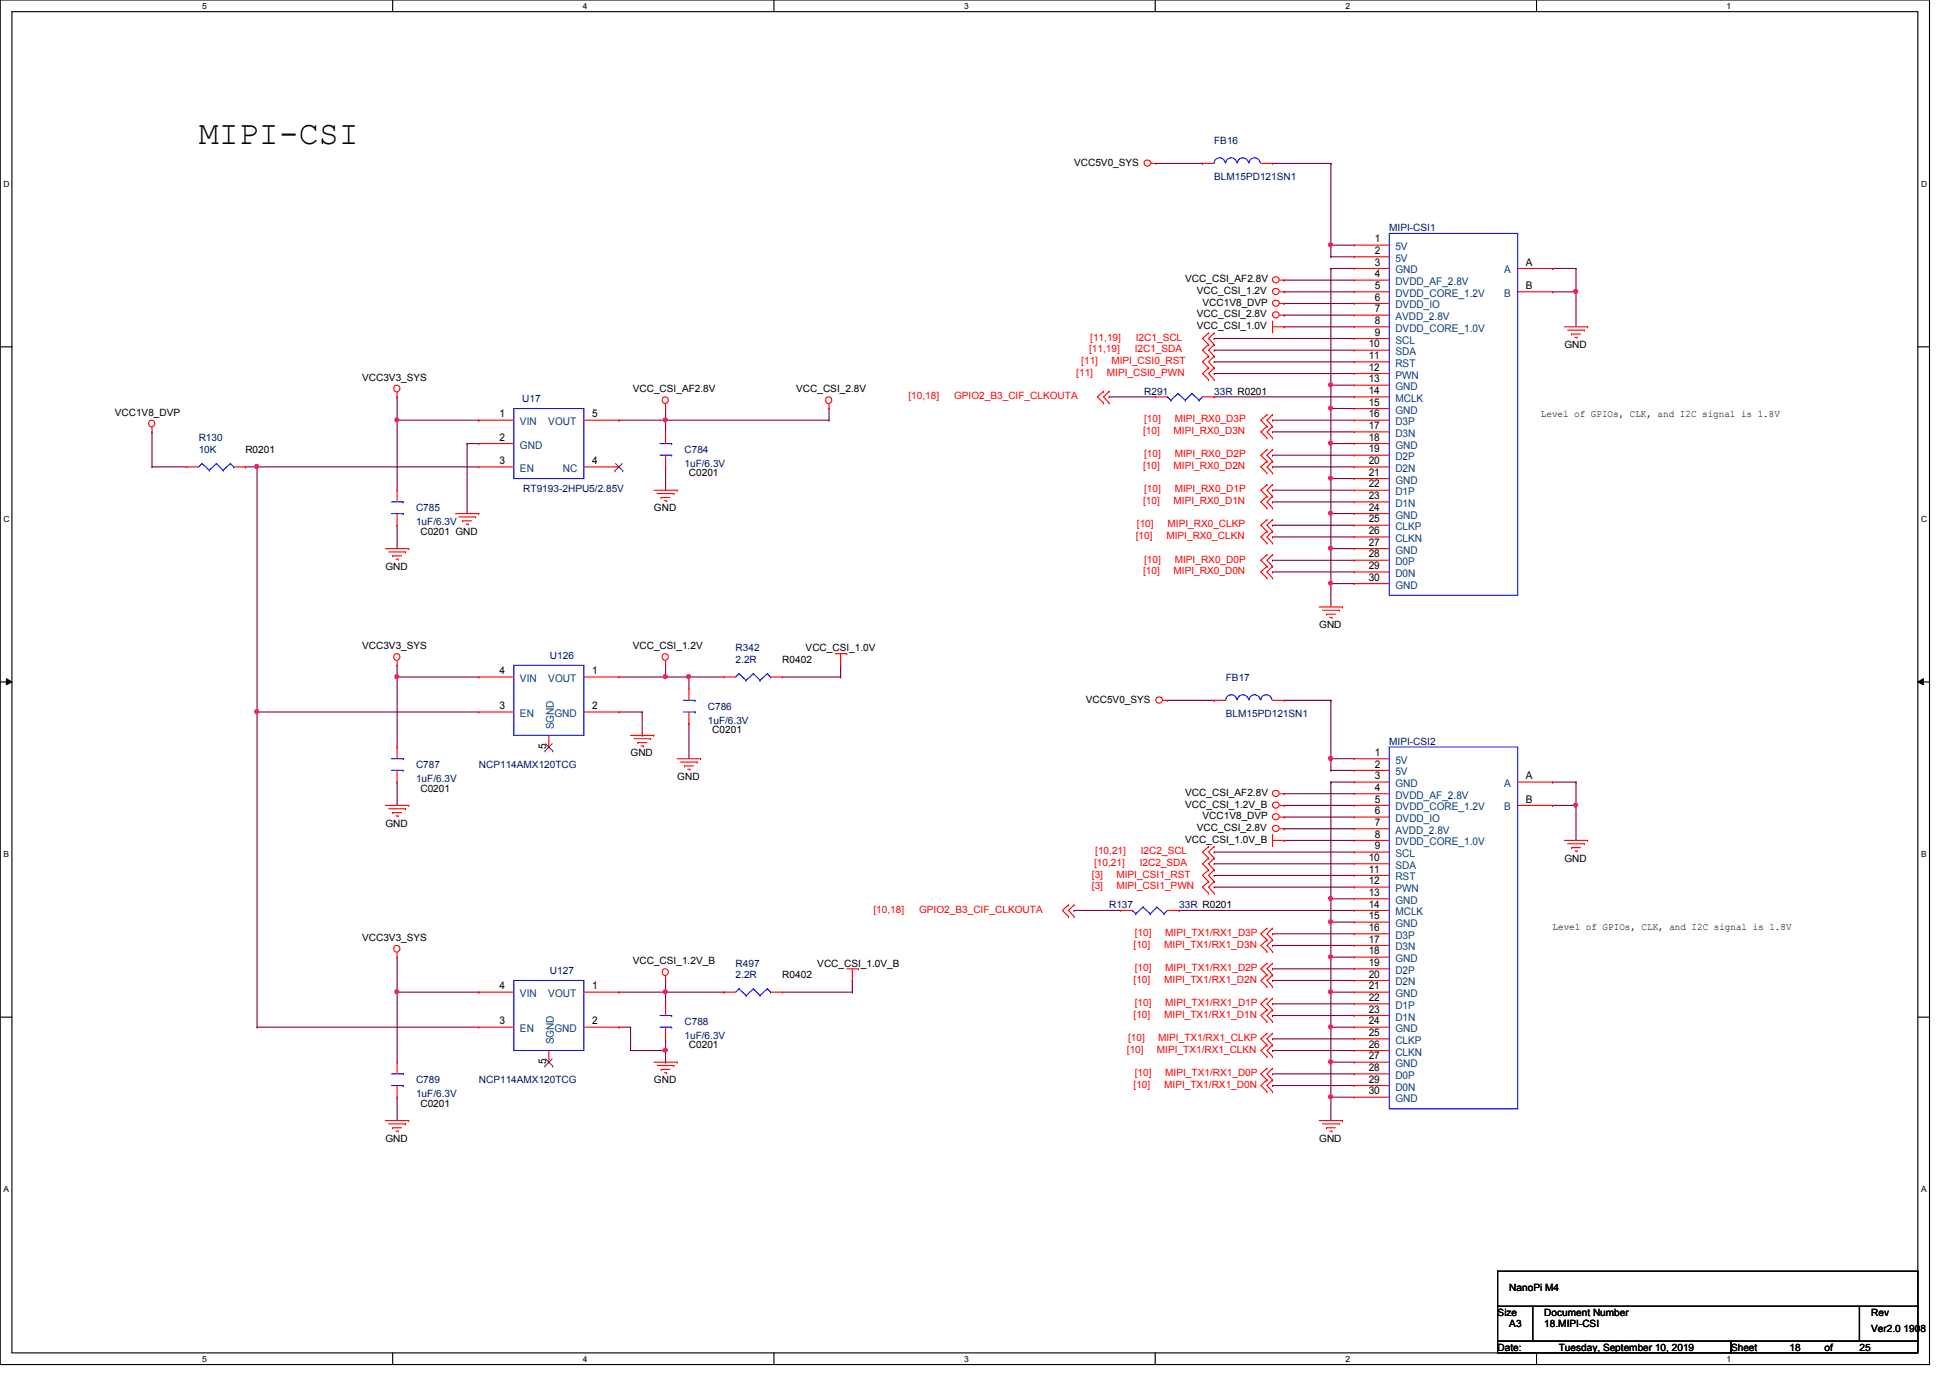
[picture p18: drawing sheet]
<svg xmlns="http://www.w3.org/2000/svg" width="297mm" height="210mm" viewBox="0 0 297 210" stroke-linecap="round" stroke-linejoin="round" font-family="sans-serif">
<defs><g id="words">
<text font-size="5.1" x="30.3" y="21.9">MIPI-CSI</text>
<g font-size="1.6">
<text x="209.4" y="38.7">2</text>
<text x="209.4" y="36.9">1</text>
<text x="209.4" y="40.5">3</text>
<text x="232.4" y="40.5">A</text>
<text x="209.4" y="42.2">4</text>
<text x="209.4" y="44">5</text>
<text x="209.4" y="45.8">6</text>
<text x="209.4" y="47.6">7</text>
<text x="232.4" y="44">B</text>
<text x="208.5" y="52.9">10</text>
<text x="209.4" y="49.4">8</text>
<text x="209.4" y="51.1">9</text>
<text x="208.5" y="54.7">11</text>
<text x="208.5" y="56.5">12</text>
<text x="208.5" y="58.3">13</text>
<text x="76.1" y="63.6">1</text>
<text x="90.2" y="63.6">5</text>
<text x="208.5" y="63.6">16</text>
<text x="208.5" y="60">14</text>
<text x="208.5" y="61.8">15</text>
<text x="208.5" y="65.4">17</text>
<text x="76.1" y="67.1">2</text>
<text x="76.1" y="70.7">3</text>
<text x="90.2" y="70.7">4</text>
<text x="208.5" y="67.1">18</text>
<text x="208.5" y="68.9">19</text>
<text x="208.5" y="70.7">20</text>
<text x="208.5" y="72.5">21</text>
<text x="208.5" y="74.3">22</text>
<text x="208.5" y="76">23</text>
<text x="208.5" y="77.8">24</text>
<text x="208.5" y="79.6">25</text>
<text x="208.5" y="81.4">26</text>
<text x="208.5" y="83.1">27</text>
<text x="208.5" y="84.9">28</text>
<text x="208.5" y="86.7">29</text>
<text x="208.5" y="88.5">30</text>
<text x="76.1" y="102.7">4</text>
<text x="90.2" y="102.7">1</text>
<text x="76.1" y="108">3</text>
<text x="90.2" y="108">2</text>
<text x="83.2" y="114.1" transform="rotate(-90 83.2 114.1)">5</text>
<text x="209.4" y="116.9">2</text>
<text x="209.4" y="115.1">1</text>
<text x="209.4" y="118.7">3</text>
<text x="232.4" y="118.7">A</text>
<text x="209.4" y="120.5">4</text>
<text x="209.4" y="122.3">5</text>
<text x="209.4" y="124">6</text>
<text x="209.4" y="125.8">7</text>
<text x="232.4" y="122.3">B</text>
<text x="208.5" y="131.1">10</text>
<text x="209.4" y="127.6">8</text>
<text x="209.4" y="129.4">9</text>
<text x="208.5" y="132.9">11</text>
<text x="208.5" y="134.7">12</text>
<text x="208.5" y="136.5">13</text>
<text x="208.5" y="141.8">16</text>
<text x="208.5" y="138.3">14</text>
<text x="208.5" y="140">15</text>
<text x="208.5" y="143.6">17</text>
<text x="208.5" y="145.4">18</text>
<text x="208.5" y="147.2">19</text>
<text x="208.5" y="148.9">20</text>
<text x="76.1" y="150.7">4</text>
<text x="90.2" y="150.7">1</text>
<text x="208.5" y="150.7">21</text>
<text x="208.5" y="152.5">22</text>
<text x="208.5" y="154.3">23</text>
<text x="76.1" y="156">3</text>
<text x="90.2" y="156">2</text>
<text x="208.5" y="156">24</text>
<text x="208.5" y="157.8">25</text>
<text x="208.5" y="159.6">26</text>
<text x="208.5" y="161.4">27</text>
<text x="83.2" y="162.1" transform="rotate(-90 83.2 162.1)">5</text>
<text x="208.5" y="163.2">28</text>
<text x="208.5" y="164.9">29</text>
<text x="208.5" y="166.7">30</text>
</g>
<g font-size="1.6" fill="#004080">
<text x="212.6" y="39.9">5V</text>
<text x="212.6" y="38.1">5V</text>
<text x="212.6" y="41.7">GND</text>
<text x="229.1" y="41.7">A</text>
<text x="212.6" y="43.4">DVDD_AF_2.8V</text>
<text x="212.6" y="45.2">DVDD_CORE_1.2V</text>
<text x="212.6" y="47">DVDD_IO</text>
<text x="229.1" y="45.2">B</text>
<text x="212.6" y="48.8">AVDD_2.8V</text>
<text x="212.6" y="50.5">DVDD_CORE_1.0V</text>
<text x="212.6" y="52.3">SCL</text>
<text x="212.6" y="54.1">SDA</text>
<text x="212.6" y="55.9">RST</text>
<text x="212.6" y="57.7">PWN</text>
<text x="212.6" y="59.4">GND</text>
<text x="79.2" y="64.8">VIN</text>
<text x="83.5" y="64.8">VOUT</text>
<text x="212.6" y="64.8">D3P</text>
<text x="212.6" y="61.2">MCLK</text>
<text x="212.6" y="63">GND</text>
<text x="79.2" y="68.3">GND</text>
<text x="79.2" y="71.9">EN</text>
<text x="85.7" y="71.9">NC</text>
<text x="212.6" y="66.5">D3N</text>
<text x="212.6" y="68.3">GND</text>
<text x="212.6" y="70.1">D2P</text>
<text x="212.6" y="71.9">D2N</text>
<text x="212.6" y="73.7">GND</text>
<text x="212.6" y="75.4">D1P</text>
<text x="212.6" y="77.2">D1N</text>
<text x="212.6" y="79">GND</text>
<text x="212.6" y="80.8">CLKP</text>
<text x="212.6" y="82.6">CLKN</text>
<text x="212.6" y="84.3">GND</text>
<text x="212.6" y="86.1">D0P</text>
<text x="212.6" y="87.9">D0N</text>
<text x="212.6" y="89.7">GND</text>
<text x="79.2" y="103.9">VIN</text>
<text x="83.5" y="103.9">VOUT</text>
<text x="79.2" y="109.2">EN</text>
<text x="84.4" y="111.1" transform="rotate(-90 84.4 111.1)">SGND</text>
<text x="84.5" y="109.2">GND</text>
<text x="212.6" y="118.1">5V</text>
<text x="212.6" y="116.3">5V</text>
<text x="212.6" y="119.9">GND</text>
<text x="229.1" y="119.9">A</text>
<text x="212.6" y="121.7">DVDD_AF_2.8V</text>
<text x="212.6" y="123.4">DVDD_CORE_1.2V</text>
<text x="212.6" y="125.2">DVDD_IO</text>
<text x="229.1" y="123.4">B</text>
<text x="212.6" y="127">AVDD_2.8V</text>
<text x="212.6" y="128.8">DVDD_CORE_1.0V</text>
<text x="212.6" y="130.6">SCL</text>
<text x="212.6" y="132.3">SDA</text>
<text x="212.6" y="134.1">RST</text>
<text x="212.6" y="135.9">PWN</text>
<text x="212.6" y="137.7">GND</text>
<text x="212.6" y="143">D3P</text>
<text x="212.6" y="139.4">MCLK</text>
<text x="212.6" y="141.2">GND</text>
<text x="212.6" y="144.8">D3N</text>
<text x="212.6" y="146.6">GND</text>
<text x="212.6" y="148.3">D2P</text>
<text x="79.2" y="151.9">VIN</text>
<text x="83.5" y="151.9">VOUT</text>
<text x="212.6" y="150.1">D2N</text>
<text x="212.6" y="151.9">GND</text>
<text x="212.6" y="153.7">D1P</text>
<text x="212.6" y="155.4">D1N</text>
<text x="79.2" y="157.2">EN</text>
<text x="84.4" y="159.1" transform="rotate(-90 84.4 159.1)">SGND</text>
<text x="84.5" y="157.2">GND</text>
<text x="212.6" y="157.2">GND</text>
<text x="212.6" y="159">CLKP</text>
<text x="212.6" y="160.8">CLKN</text>
<text x="212.6" y="162.6">GND</text>
<text x="212.6" y="164.3">D0P</text>
<text x="212.6" y="166.1">D0N</text>
<text x="212.6" y="167.9">GND</text>
</g>
<g font-size="1.5" fill="#000080">
<text x="185" y="21.9">FB16</text>
<text x="185" y="27.4">BLM15PD121SN1</text>
<text x="211.6" y="35.2">MIPI-CSI1</text>
<text x="79.5" y="61.2">U17</text>
<text x="174.3" y="60.1">R291</text>
<text x="185" y="60.1">33R R0201</text>
<text x="30.3" y="67.2">R130</text>
<text x="30.3" y="69">10K</text>
<text x="104.3" y="69">C784</text>
<text x="104.3" y="71.1">1uF/6.3V</text>
<text x="63.4" y="77.9">C785</text>
<text x="79.7" y="75">RT9193-2HPU5/2.85V</text>
<text x="63.4" y="80">1uF/6.3V</text>
<text x="83.8" y="100.3">U126</text>
<text x="112.1" y="99.2">R342</text>
<text x="112.1" y="101">2.2R</text>
<text x="186.7" y="103.7">FB17</text>
<text x="107.8" y="108.1">C786</text>
<text x="107.8" y="110.2">1uF/6.3V</text>
<text x="186.7" y="109.2">BLM15PD121SN1</text>
<text x="211.6" y="113.5">MIPI-CSI2</text>
<text x="63.4" y="117">C787</text>
<text x="63.4" y="119.1">1uF/6.3V</text>
<text x="72.9" y="117">NCP114AMX120TCG</text>
<text x="168.9" y="138.3">R137</text>
<text x="179.6" y="138.3">33R R0201</text>
<text x="83.8" y="148.3">U127</text>
<text x="112.1" y="147.2">R497</text>
<text x="112.1" y="149">2.2R</text>
<text x="104.3" y="156.1">C788</text>
<text x="104.3" y="158.2">1uF/6.3V</text>
<text x="63.4" y="165">C789</text>
<text x="63.4" y="167.1">1uF/6.3V</text>
<text x="72.9" y="165">NCP114AMX120TCG</text>
</g>
<g font-size="1.5">
<text x="163.6" y="25.2">VCC5V0_SYS</text>
<text x="180.5" y="43">VCC_CSI_AF2.8V</text>
<text x="182.3" y="44.8">VCC_CSI_1.2V</text>
<text x="183.2" y="46.6">VCC1V8_DVP</text>
<text x="182.3" y="48.3">VCC_CSI_2.8V</text>
<text x="182.3" y="50.1">VCC_CSI_1.0V</text>
<text x="238.3" y="53">GND</text>
<text x="55.2" y="58">VCC3V3_SYS</text>
<text x="96.4" y="59.8">VCC_CSI_AF2.8V</text>
<text x="121.3" y="59.8">VCC_CSI_2.8V</text>
<text x="17.5" y="63.3">VCC1V8_DVP</text>
<text x="234.7" y="63.5">Level of GPIOs, CLK, and I2C signal is 1.8V</text>
<text x="37.4" y="69">R0201</text>
<text x="99.6" y="77.9">GND</text>
<text x="104.9" y="72.6">C0201</text>
<text x="64" y="81.4">C0201 GND</text>
<text x="58.7" y="86.8">GND</text>
<text x="201" y="95.7">GND</text>
<text x="55.2" y="98.9">VCC3V3_SYS</text>
<text x="96.4" y="98.9">VCC_CSI_1.2V</text>
<text x="119.2" y="101">R0402</text>
<text x="122.7" y="99.2">VCC_CSI_1.0V</text>
<text x="165.4" y="107">VCC5V0_SYS</text>
<text x="108.5" y="111.7">C0201</text>
<text x="96.1" y="115.2">GND</text>
<text x="103.2" y="118.8">GND</text>
<text x="58.7" y="125.9">GND</text>
<text x="64" y="120.6">C0201</text>
<text x="180.5" y="121.2">VCC_CSI_AF2.8V</text>
<text x="180.5" y="123">VCC_CSI_1.2V_B</text>
<text x="183.2" y="124.8">VCC1V8_DVP</text>
<text x="180.5" y="128.4">VCC_CSI_1.0V_B</text>
<text x="182.3" y="126.6">VCC_CSI_2.8V</text>
<text x="238.3" y="131.2">GND</text>
<text x="55.2" y="143.3">VCC3V3_SYS</text>
<text x="236.5" y="141.7">Level of GPIOs, CLK, and I2C signal is 1.8V</text>
<text x="96.4" y="146.9">VCC_CSI_1.2V_B</text>
<text x="119.2" y="149">R0402</text>
<text x="124.5" y="147.2">VCC_CSI_1.0V_B</text>
<text x="104.9" y="159.7">C0201</text>
<text x="99.6" y="165">GND</text>
<text x="58.7" y="173.9">GND</text>
<text x="64" y="168.6">C0201</text>
<text x="201" y="173.9">GND</text>
<text x="229.9" y="196.7">NanoPi M4</text>
<text x="228.1" y="200.4">Size</text>
<text x="229.9" y="202.2">A3</text>
<text x="235.2" y="200.4">Document Number</text>
<text x="235.2" y="202.2">18.MIPI-CSI</text>
<text x="285" y="202.9">Ver2.0 1908</text>
<text x="285" y="200.4">Rev</text>
<text x="228.1" y="205.7">Date:</text>
<text x="237.4" y="205.7">Tuesday, September 10, 2019</text>
<text x="263.7" y="205.7">Sheet</text>
<text x="272.6" y="205.7">18</text>
<text x="277.9" y="205.7">of</text>
<text x="283.2" y="205.7">25</text>
</g>
<g font-size="1.5" fill="#f00">
<text x="165.9" y="53.7">[11,19]</text>
<text x="166.1" y="51.9">[11,19]</text>
<text x="172.8" y="53.7">I2C1_SDA</text>
<text x="173" y="51.9">I2C1_SCL</text>
<text x="164" y="57.2">[11]</text>
<text x="164.7" y="55.5">[11]</text>
<text x="168.6" y="57.2">MIPI_CSI0_PWN</text>
<text x="169.3" y="55.5">MIPI_CSI0_RST</text>
<text x="138.4" y="60.8">[10,18]</text>
<text x="145.3" y="60.8">GPIO2_B3_CIF_CLKOUTA</text>
<text x="174.3" y="64.3">[10]</text>
<text x="178.9" y="64.3">MIPI_RX0_D3P</text>
<text x="174.1" y="66.1">[10]</text>
<text x="174.1" y="71.5">[10]</text>
<text x="174.3" y="69.7">[10]</text>
<text x="178.8" y="66.1">MIPI_RX0_D3N</text>
<text x="178.8" y="71.5">MIPI_RX0_D2N</text>
<text x="178.9" y="69.7">MIPI_RX0_D2P</text>
<text x="174.1" y="76.8">[10]</text>
<text x="174.3" y="75">[10]</text>
<text x="178.8" y="76.8">MIPI_RX0_D1N</text>
<text x="178.9" y="75">MIPI_RX0_D1P</text>
<text x="173" y="82.1">[10]</text>
<text x="173.2" y="80.3">[10]</text>
<text x="177.7" y="82.1">MIPI_RX0_CLKN</text>
<text x="177.8" y="80.3">MIPI_RX0_CLKP</text>
<text x="174.1" y="87.5">[10]</text>
<text x="174.3" y="85.7">[10]</text>
<text x="178.8" y="87.5">MIPI_RX0_D0N</text>
<text x="178.9" y="85.7">MIPI_RX0_D0P</text>
<text x="166.7" y="131.9">[10,21]</text>
<text x="166.8" y="130.1">[10,21]</text>
<text x="173.6" y="131.9">I2C2_SDA</text>
<text x="173.8" y="130.1">I2C2_SCL</text>
<text x="166.3" y="133.7">[3]</text>
<text x="166.3" y="135.5">[3]</text>
<text x="170" y="133.7">MIPI_CSI1_RST</text>
<text x="170" y="135.5">MIPI_CSI1_PWN</text>
<text x="133.1" y="139">[10,18]</text>
<text x="140" y="139">GPIO2_B3_CIF_CLKOUTA</text>
<text x="172.8" y="142.6">[10]</text>
<text x="177.5" y="142.6">MIPI_TX1/RX1_D3P</text>
<text x="172.7" y="149.7">[10]</text>
<text x="172.7" y="144.4">[10]</text>
<text x="172.8" y="147.9">[10]</text>
<text x="177.3" y="149.7">MIPI_TX1/RX1_D2N</text>
<text x="177.3" y="144.4">MIPI_TX1/RX1_D3N</text>
<text x="177.5" y="147.9">MIPI_TX1/RX1_D2P</text>
<text x="172.7" y="155">[10]</text>
<text x="172.8" y="153.2">[10]</text>
<text x="177.3" y="155">MIPI_TX1/RX1_D1N</text>
<text x="177.5" y="153.2">MIPI_TX1/RX1_D1P</text>
<text x="171.7" y="160.4">[10]</text>
<text x="171.8" y="158.6">[10]</text>
<text x="176.2" y="160.4">MIPI_TX1/RX1_CLKN</text>
<text x="176.4" y="158.6">MIPI_TX1/RX1_CLKP</text>
<text x="172.7" y="165.7">[10]</text>
<text x="172.8" y="163.9">[10]</text>
<text x="177.3" y="165.7">MIPI_TX1/RX1_D0N</text>
<text x="177.5" y="163.9">MIPI_TX1/RX1_D0P</text>
</g>
<g font-size="1.3">
<text x="30.8" y="1.4">5</text>
<text x="88.8" y="1.4">4</text>
<text x="146.9" y="1.4">3</text>
<text x="204.9" y="1.4">2</text>
<text x="263" y="1.4">1</text>
<text x=".5" y="28.4">D</text>
<text x="292.6" y="28.4">D</text>
<text x=".5" y="79.5">C</text>
<text x="292.6" y="79.5">C</text>
<text x=".5" y="130.6">B</text>
<text x="292.6" y="130.6">B</text>
<text x=".5" y="181.6">A</text>
<text x="292.6" y="181.6">A</text>
<text x="30.8" y="207.5">5</text>
<text x="88.8" y="207.5">4</text>
<text x="146.9" y="207.5">3</text>
<text x="204.9" y="207.5">2</text>
<text x="263" y="207.5">1</text>
</g>
</g></defs>
<path d="M0 0h293.9v207.9h-293.9zM1.8 1.8h290.3v204.3h-290.3z" fill="none" stroke="#000" stroke-width=".17"/>
<g fill="#fff">
<path d="M30.8 .3h.7v1.4h-.7z"/>
<path d="M30.8 206.3h.7v1.5h-.7z"/>
</g>
<path d="M59.8 0v1.8M59.8 206.1v1.8" fill="none" stroke="#000" stroke-width=".17"/>
<g fill="#fff">
<path d="M88.8 .3h.6v1.4h-.6z"/>
<path d="M88.8 206.3h.6v1.5h-.6z"/>
</g>
<path d="M117.9 0v1.8M117.9 206.1v1.8" fill="none" stroke="#000" stroke-width=".17"/>
<g fill="#fff">
<path d="M146.9 .3h.6v1.4h-.6z"/>
<path d="M146.9 206.3h.6v1.5h-.6z"/>
</g>
<path d="M176 0v1.8M176 206.1v1.8" fill="none" stroke="#000" stroke-width=".17"/>
<g fill="#fff">
<path d="M204.9 .3h.7v1.4h-.7z"/>
<path d="M204.9 206.3h.7v1.5h-.7z"/>
</g>
<path d="M234.1 0v1.8M234.1 206.1v1.8" fill="none" stroke="#000" stroke-width=".17"/>
<g fill="#fff">
<path d="M263 .3h.7v1.4h-.7z"/>
<path d="M263 206.3h.7v1.5h-.7z"/>
<path d="M.5 27.3h1v1.4h-1z"/>
<path d="M292.6 27.3h1v1.4h-1z"/>
<path d="M.5 78.3h1v1.5h-1z"/>
<path d="M292.6 78.3h1v1.5h-1z"/>
</g>
<path d="M0 52.8h1.8M292.1 52.8h1.8" fill="none" stroke="#000" stroke-width=".17"/>
<g fill="#fff">
<path d="M.5 129.4h.9v1.4h-.9z"/>
<path d="M292.6 129.4h.9v1.4h-.9z"/>
</g>
<path d="M0 103.9h1.8M292.1 103.9h1.8" fill="none" stroke="#000" stroke-width=".17"/>
<path d="M1 103.4l.8 .5-.8 .4zM292.1 103.9l.9-.5v.9z" fill="#000"/>
<path d="M1 103.4l.8 .5-.8 .4zM292.1 103.9l.9-.5v.9z" fill="none" stroke="#000" stroke-width=".15"/>
<g fill="#fff">
<path d="M.5 180.4h.8v1.5h-.8z"/>
<path d="M292.6 180.4h.8v1.5h-.8z"/>
</g>
<path d="M0 154.9h1.8M292.1 154.9h1.8" fill="none" stroke="#000" stroke-width=".17"/>
<g fill="none" stroke="#800040" stroke-width=".17">
<path d="M37.4 71.1h.1M37.4 71.1h1.8M60.5 64h.1M60.5 64v10.7M94.3 64h.1M94.3 64h7.1M101.4 71.1h.1M101.4 64h.1M101.4 62.2h.1M101.4 62.2v3.6M101.4 71.1v3.6M193.8 71.1h.1"/>
<path d="M193.8 69.3h.1M193.8 64h.1M193.8 65.8h.1M193.8 71.1h12.5M193.8 69.3h12.5M193.8 64h12.5M193.8 65.8h12.5M193.8 87.1h.1M193.8 85.3h.1M193.8 87.1h12.5M193.8 85.3h12.5"/>
</g>
<circle cx="60.4" cy="64" r=".31" fill="#f0f"/>
<circle cx="60.4" cy="64" r=".31" fill="none" stroke="#f0f" stroke-width=".17"/>
<g fill="none" stroke="#800040" stroke-width=".17">
<path d="M39.2 71.1h.1M39.2 71.1h33.7M60.5 60.5h.1M60.5 60.5v3.5M71.2 67.6h.1M71.2 67.6v10.6M71.2 67.6h1.7M60.5 80h.1M60.5 80v3.6M94.3 103.1h7.1M101.4 103.1h.1M101.4 101.3h.1"/>
<path d="M101.4 101.3v1.8M104.9 110.2h.1M104.9 103.1h.1M104.9 103.1v1.8M104.9 110.2v5.4"/>
</g>
<circle cx="101.3" cy="103.1" r=".31" fill="#f0f"/>
<circle cx="101.3" cy="103.1" r=".31" fill="none" stroke="#f0f" stroke-width=".17"/>
<path d="M60.5 103.1h.1M60.5 103.1v10.7" fill="none" stroke="#800040" stroke-width=".17"/>
<circle cx="60.4" cy="103.1" r=".31" fill="#f0f"/>
<circle cx="60.4" cy="103.1" r=".31" fill="none" stroke="#f0f" stroke-width=".17"/>
<path d="M202.7 40.9h.1M202.7 40.9v17.8M60.5 119.1h.1M60.5 101.3h.1M60.5 101.3v1.8M60.5 119.1v3.6" fill="none" stroke="#800040" stroke-width=".17"/>
<circle cx="202.7" cy="58.6" r=".31" fill="#f0f"/>
<circle cx="202.7" cy="58.6" r=".31" fill="none" stroke="#f0f" stroke-width=".17"/>
<path d="M185 55.1h.1M185 56.9h.1M185 55.1h21.3M185 56.9h21.3M202.7 58.7h.1M202.7 58.7h3.6M202.7 58.7v8.9M202.7 62.2h.1M202.7 62.2h3.6" fill="none" stroke="#800040" stroke-width=".17"/>
<circle cx="202.7" cy="62.2" r=".31" fill="#f0f"/>
<circle cx="202.7" cy="62.2" r=".31" fill="none" stroke="#f0f" stroke-width=".17"/>
<path d="M202.7 67.6h.1M202.7 67.6h3.6M163.6 138.7h.1M163.6 138.7h7.1" fill="none" stroke="#800040" stroke-width=".17"/>
<circle cx="202.7" cy="67.5" r=".31" fill="#f0f"/>
<circle cx="202.7" cy="67.5" r=".31" fill="none" stroke="#f0f" stroke-width=".17"/>
<path d="M202.7 67.6h.1M202.7 72.9h.1M202.7 67.6v5.3M202.7 72.9h3.6" fill="none" stroke="#800040" stroke-width=".17"/>
<circle cx="202.7" cy="72.8" r=".31" fill="#f0f"/>
<circle cx="202.7" cy="72.8" r=".31" fill="none" stroke="#f0f" stroke-width=".17"/>
<path d="M202.7 72.9h.1M202.7 78.2h.1M202.7 72.9v10.7M202.7 78.2h3.6" fill="none" stroke="#800040" stroke-width=".17"/>
<circle cx="202.7" cy="83.5" r=".31" fill="#f0f"/>
<circle cx="202.7" cy="83.5" r=".31" fill="none" stroke="#f0f" stroke-width=".17"/>
<circle cx="202.7" cy="78.2" r=".31" fill="#f0f"/>
<circle cx="202.7" cy="78.2" r=".31" fill="none" stroke="#f0f" stroke-width=".17"/>
<path d="M202.7 83.6h.1M202.7 88.9h.1M202.7 83.6h3.6M202.7 83.6v5.3M202.7 88.9h3.6" fill="none" stroke="#800040" stroke-width=".17"/>
<circle cx="202.7" cy="88.8" r=".31" fill="#f0f"/>
<circle cx="202.7" cy="88.8" r=".31" fill="none" stroke="#f0f" stroke-width=".17"/>
<path d="M236.5 40.9h.1M236.5 44.4h.1M236.5 40.9h3.6M240.1 40.9h.1M240.1 40.9v3.5h-3.6M202.7 88.9h.1M202.7 88.9v3.6" fill="none" stroke="#800040" stroke-width=".17"/>
<circle cx="240" cy="44.4" r=".31" fill="#f0f"/>
<circle cx="240" cy="44.4" r=".31" fill="none" stroke="#f0f" stroke-width=".17"/>
<path d="M176.1 24.9h7.1M183.2 24.9h.1M202.7 37.3h.1M202.7 39.1h.1M202.7 24.9h.1M202.7 37.3h3.6M202.7 39.1h3.6M202.7 24.9v12.4M240.1 44.4h.1M240.1 44.4v5.4" fill="none" stroke="#800040" stroke-width=".17"/>
<circle cx="202.7" cy="37.3" r=".31" fill="#f0f"/>
<circle cx="202.7" cy="37.3" r=".31" fill="none" stroke="#f0f" stroke-width=".17"/>
<g fill="none" stroke="#800040" stroke-width=".17">
<path d="M202.7 37.3h.1M202.7 37.3v1.8M185 51.6h.1M185 53.3h.1M185 51.6h21.3M185 53.3h21.3M195.6 42.7h.1M195.6 44.4h.1M195.6 46.2h.1M195.6 48h.1M195.6 42.7h10.7M195.6 44.4h10.7"/>
<path d="M195.6 46.2h10.7M195.6 48h10.7M202.7 40.9h.1M202.7 40.9h3.6M202.7 119.1h.1M202.7 119.1v17.8M193.8 149.4h.1M193.8 147.6h.1M193.8 142.2h.1M193.8 144h.1M193.8 149.4h12.5M193.8 147.6h12.5"/>
<path d="M193.8 142.2h12.5M193.8 144h12.5M193.8 165.4h.1M193.8 163.6h.1M193.8 165.4h12.5M193.8 163.6h12.5"/>
</g>
<circle cx="202.7" cy="136.9" r=".31" fill="#f0f"/>
<circle cx="202.7" cy="136.9" r=".31" fill="none" stroke="#f0f" stroke-width=".17"/>
<path d="M185 133.3h.1M185 135.1h.1M185 133.3h21.3M185 135.1h21.3M202.7 136.9h.1M202.7 136.9h3.6M202.7 136.9v8.9M202.7 140.5h.1M202.7 140.5h3.6" fill="none" stroke="#800040" stroke-width=".17"/>
<circle cx="202.7" cy="145.7" r=".31" fill="#f0f"/>
<circle cx="202.7" cy="145.7" r=".31" fill="none" stroke="#f0f" stroke-width=".17"/>
<circle cx="202.7" cy="140.4" r=".31" fill="#f0f"/>
<circle cx="202.7" cy="140.4" r=".31" fill="none" stroke="#f0f" stroke-width=".17"/>
<path d="M202.7 145.8h.1M202.7 151.1h.1M202.7 145.8h3.6M202.7 145.8v5.3M202.7 151.1h3.6" fill="none" stroke="#800040" stroke-width=".17"/>
<circle cx="202.7" cy="151.1" r=".31" fill="#f0f"/>
<circle cx="202.7" cy="151.1" r=".31" fill="none" stroke="#f0f" stroke-width=".17"/>
<path d="M202.7 151.1h.1M202.7 156.5h.1M202.7 151.1v10.7M202.7 156.5h3.6" fill="none" stroke="#800040" stroke-width=".17"/>
<circle cx="202.7" cy="161.7" r=".31" fill="#f0f"/>
<circle cx="202.7" cy="161.7" r=".31" fill="none" stroke="#f0f" stroke-width=".17"/>
<circle cx="202.7" cy="156.4" r=".31" fill="#f0f"/>
<circle cx="202.7" cy="156.4" r=".31" fill="none" stroke="#f0f" stroke-width=".17"/>
<path d="M202.7 161.8h.1M202.7 167.1h.1M202.7 161.8h3.6M202.7 161.8v8.9M202.7 167.1h3.6" fill="none" stroke="#800040" stroke-width=".17"/>
<circle cx="202.7" cy="167.1" r=".31" fill="#f0f"/>
<circle cx="202.7" cy="167.1" r=".31" fill="none" stroke="#f0f" stroke-width=".17"/>
<path d="M236.5 119.1h.1M236.5 119.1h3.6M240.1 119.1h.1M240.1 119.1v3.6h-3.6M236.5 122.7h.1" fill="none" stroke="#800040" stroke-width=".17"/>
<circle cx="240" cy="122.6" r=".31" fill="#f0f"/>
<circle cx="240" cy="122.6" r=".31" fill="none" stroke="#f0f" stroke-width=".17"/>
<path d="M202.7 115.6h.1M202.7 115.6h3.6M240.1 122.7h.1M240.1 122.7v5.3" fill="none" stroke="#800040" stroke-width=".17"/>
<circle cx="202.7" cy="115.5" r=".31" fill="#f0f"/>
<circle cx="202.7" cy="115.5" r=".31" fill="none" stroke="#f0f" stroke-width=".17"/>
<g fill="none" stroke="#800040" stroke-width=".17">
<path d="M39.2 71.1h.1M39.2 71.1v37.4M177.8 106.7h7.2M185 106.7h.1M202.7 117.3h.1M202.7 106.7h.1M202.7 119.1h.1M202.7 115.6h.1M202.7 117.3h3.6M202.7 106.7v10.6M202.7 119.1h3.6M185 129.8h.1"/>
<path d="M185 131.6h.1M185 129.8h21.3M185 131.6h21.3M195.6 120.9h.1M195.6 122.7h.1M195.6 124.5h.1M195.6 126.2h.1M195.6 120.9h10.7M195.6 122.7h10.7M195.6 124.5h10.7M195.6 126.2h10.7"/>
</g>
<circle cx="39.1" cy="108.4" r=".31" fill="#f0f"/>
<circle cx="39.1" cy="108.4" r=".31" fill="none" stroke="#f0f" stroke-width=".17"/>
<circle cx="39.1" cy="71.1" r=".31" fill="#f0f"/>
<circle cx="39.1" cy="71.1" r=".31" fill="none" stroke="#f0f" stroke-width=".17"/>
<g fill="none" stroke="#800040" stroke-width=".17">
<path d="M195.6 49.8h.1M195.6 49.8h10.7M23.2 71.1h.1M23.2 65.8h.1M23.2 71.1h5.3M23.2 65.8v5.3M101.4 64h24.9M126.3 64h.1M168.9 60.5h.1M168.9 60.5h7.2M185 60.5h.1M185 60.5h21.3"/>
<path d="M193.8 76.5h.1M193.8 74.7h.1M193.8 76.5h12.5M193.8 74.7h12.5M193.8 81.8h.1M193.8 80h.1M193.8 81.8h12.5M193.8 80h12.5M39.2 108.5h.1M39.2 108.5h33.7M179.6 138.7h.1M179.6 138.7h26.7"/>
<path d="M195.6 128h.1M195.6 128h10.7M193.8 152.9h.1M193.8 154.7h.1M193.8 158.2h.1M193.8 152.9h12.5M193.8 154.7h12.5M193.8 158.2h12.5M193.8 160h.1M193.8 160h12.5"/>
</g>
<circle cx="101.3" cy="64" r=".31" fill="#f0f"/>
<circle cx="101.3" cy="64" r=".31" fill="none" stroke="#f0f" stroke-width=".17"/>
<path d="M126.3 62.2h.1M126.3 62.2v1.8M104.9 103.1h.1M104.9 103.1h5.4" fill="none" stroke="#800040" stroke-width=".17"/>
<circle cx="104.9" cy="103.1" r=".31" fill="#f0f"/>
<circle cx="104.9" cy="103.1" r=".31" fill="none" stroke="#f0f" stroke-width=".17"/>
<g fill="none" stroke="#800040" stroke-width=".17">
<path d="M60.5 64h12.4M72.9 64h.1M60.5 103.1h12.4M72.9 103.1h.1M119.2 103.1h8.9M128.1 101.3h.1M128.1 103.1h.1M128.1 101.3v1.8M39.2 156.5h.1M39.2 156.5h33.7M60.5 151.1h.1M60.5 151.1v10.7"/>
<path d="M94.3 151.1h.1M94.3 151.1h7.1M101.4 151.1h.1M101.4 149.4h.1M101.4 149.4v3.5M101.4 158.2v1.8M101.4 160h.1"/>
</g>
<circle cx="60.4" cy="151.1" r=".31" fill="#f0f"/>
<circle cx="60.4" cy="151.1" r=".31" fill="none" stroke="#f0f" stroke-width=".17"/>
<path d="M60.5 145.8h.1M60.5 145.8v5.3h12.4M72.9 151.1h.1M101.4 151.1h8.9M110.3 151.1h.1M60.5 167.1h.1M60.5 167.1v3.6" fill="none" stroke="#800040" stroke-width=".17"/>
<circle cx="101.3" cy="151.1" r=".31" fill="#f0f"/>
<circle cx="101.3" cy="151.1" r=".31" fill="none" stroke="#f0f" stroke-width=".17"/>
<g fill="none" stroke="#800040" stroke-width=".17">
<path d="M193.8 24.9h8.9M202.7 24.9h.1M39.2 108.5h.1M39.2 108.5v48M94.3 108.5h3.5M97.8 108.5h.1M97.8 112h.1M97.8 108.5v3.5M101.4 103.1h3.5M104.9 103.1h.1M195.6 106.7h7.1M202.7 106.7h.1"/>
<path d="M119.2 151.1h10.6M129.8 149.4h.1M129.8 151.1h.1M129.8 149.4v1.7M96.1 160h5.3M101.4 160h.1"/>
</g>
<circle cx="101.3" cy="160" r=".31" fill="#f0f"/>
<circle cx="101.3" cy="160" r=".31" fill="none" stroke="#f0f" stroke-width=".17"/>
<path d="M94.3 156.5h.1M94.3 156.5h1.8M96.1 156.5h.1M96.1 156.5v3.5M101.4 161.8h.1M101.4 160v1.8" fill="none" stroke="#800040" stroke-width=".17"/>
<g fill="none" stroke="#f00" stroke-width=".17">
<path d="M175.4 24.9h.7M176.1 24.9h.1M183.2 24.9h.1M183.2 24.9h1.8M192.1 24.9h1.7M193.8 24.9h.1M206.3 39.1h.1M206.3 37.3h.1M206.3 39.1h5.3M206.3 37.3h5.3M60.5 59.8v.7M168.1 59.6h.1"/>
<path d="M168.1 59.6l-.9 .9 .9 .9M168.9 59.6h.1M168.9 59.6l-.8 .9 .8 .9M184.1 54.3h.1M184.1 52.5h.1M184.1 50.7h.1M184.1 56h.1M184.1 57.8h.1M184.1 56l-.9 .9 .9 .9M184.1 52.5l-.9 .8 .9 1M184.1 50.7l-.9 .9 .9 .9M184.1 54.3l-.9 .8 .9 .9"/>
<path d="M185 54.3h.1M185 52.5h.1M185 50.7h.1M185 56h.1M185 57.8h.1M185 52.5l-.9 .8 .9 1M185 50.7l-.9 .9 .9 .9M185 54.3l-.9 .8 .9 .9M185 56l-.9 .9 .9 .9M193.8 48.9h.1M193.8 49.8h1.8M193.8 48.9v1.8"/>
<path d="M194.9 42.7h.7M194.9 48h.7M194.9 44.4h.7M194.9 46.2h.7M195.6 42.7h.1M195.6 48h.1M195.6 44.4h.1M195.6 46.2h.1M195.6 49.8h.1M206.3 42.7h.1M206.3 44.4h.1M206.3 46.2h.1"/>
<path d="M206.3 48h.1M206.3 40.9h.1M206.3 49.8h.1M206.3 53.3h.1M206.3 51.6h.1M206.3 55.1h.1M206.3 56.9h.1M206.3 58.7h.1M206.3 49.8h5.3M206.3 42.7h5.3M206.3 48h5.3M206.3 44.4h5.3"/>
<path d="M206.3 46.2h5.3M206.3 40.9h5.3M206.3 53.3h5.3M206.3 51.6h5.3M206.3 55.1h5.3M206.3 56.9h5.3M206.3 58.7h5.3M231.2 44.4h5.3M231.2 40.9h5.3M236.5 40.9h.1M236.5 44.4h.1M238.3 49.8h3.5"/>
<path d="M238.8 50.3h2.5M239.4 50.9h.1M239.4 50.9h1.3M239.9 51.4h.3M240.2 51.4h.1M241.3 50.3h.1M241.8 49.8h.1M23.2 65.8h.1M23.2 65.1v.7M28.5 71.1h.1M28.5 71.1h1.8M35.6 71.1h1.8"/>
<path d="M37.4 71.1h.1M60.5 60.5h.1M60.5 74.7h.1M60.5 74.7v1.8M60.5 78.2v1.8M69.4 78.2h3.5M69.9 78.7h2.5M70.5 79.3h.1M70.5 79.3h1.3M71 79.8h.3M71.3 79.8h.1M72.4 78.7h.1"/>
<path d="M72.9 78.2h.1M72.9 64h.1M72.9 67.6h.1M72.9 71.1h.1M72.9 64h5.4M72.9 67.6h5.4M72.9 71.1h5.4M88.9 64h5.4M88.9 71.1h5.4M94.3 71.1h.1M94.3 64h.1M99.6 74.7h3.6"/>
<path d="M100.1 75.2h2.6M100.7 75.8h.1M100.7 75.8h1.4M101.2 76.3h.4M101.4 62.2h.1M101.4 71.1h.1M101.4 65.8h.1M101.4 61.6v.6M101.4 65.8v1.8M101.4 69.3v1.8M101.6 76.3h.1M102.7 75.2h.1"/>
<path d="M103.2 74.7h.1M126.3 62.2h.1M126.3 61.6v.6M168.1 61.4h.1M168.9 61.4h.1M176.1 60.5h.1M176.1 60.5h1.7M183.2 60.5h1.8M185 60.5h.1M193 66.7h.1M193 64.9h.1M193 63.2h.1"/>
<path d="M193 72.1h.1M193 70.3h.1M193 68.5h.1M193 77.4h.1M193 75.6h.1M193 73.8h.1M193 79.2h.1M193 64.9l-.9 .9 .9 .9M193 63.2l-.9 .8 .9 .9M193 70.3l-.9 .8 .9 1M193 68.5l-.9 .8 .9 1M193 75.6l-.9 .9 .9 .9"/>
<path d="M193 73.8l-.9 .9 .9 .9M193 79.2l-.9 .8 .9 .9M193.8 66.7h.1M193.8 64.9h.1M193.8 63.2h.1M193.8 72.1h.1M193.8 70.3h.1M193.8 68.5h.1M193.8 77.4h.1M193.8 75.6h.1M193.8 73.8h.1M193.8 79.2h.1"/>
<path d="M193.8 64.9l-.8 .9 .8 .9M193.8 63.2l-.8 .8 .8 .9M193.8 70.3l-.8 .8 .8 1M193.8 68.5l-.8 .8 .8 1M193.8 75.6l-.8 .9 .8 .9M193.8 73.8l-.8 .9 .8 .9M193.8 79.2l-.8 .8 .8 .9M206.3 64h.1M206.3 60.5h.1M206.3 62.2h.1M206.3 65.8h.1M206.3 67.6h.1"/>
<path d="M206.3 69.3h.1M206.3 71.1h.1M206.3 72.9h.1M206.3 74.7h.1M206.3 76.5h.1M206.3 78.2h.1M206.3 74.7h5.3M206.3 78.2h5.3M206.3 64h5.3M206.3 67.6h5.3M206.3 71.1h5.3M206.3 60.5h5.3"/>
<path d="M206.3 62.2h5.3M206.3 65.8h5.3M206.3 69.3h5.3M206.3 72.9h5.3M206.3 76.5h5.3M58.7 83.6h3.6M59.2 84.1h2.6M59.8 84.7h.1M59.8 84.7h1.4M60.3 85.2h.4M60.5 80h.1M60.7 85.2h.1"/>
<path d="M61.8 84.1h.1M62.3 83.6h.1M127.2 99.6h1.8M128.1 99.6v1.7M129 99.6h.1M193 88.1h.1M193 86.3h.1M193 84.5h.1M193 82.7h.1M193 80.9h.1M193 86.3l-.9 .8 .9 1M193 84.5l-.9 .8 .9 1"/>
<path d="M193 80.9l-.9 .9 .9 .9M193.8 88.1h.1M193.8 86.3h.1M193.8 84.5h.1M193.8 82.7h.1M193.8 80.9h.1M193.8 86.3l-.8 .8 .8 1M193.8 84.5l-.8 .8 .8 1M193.8 80.9l-.8 .9 .8 .9M201 92.5h3.5M201.5 93h2.5M202.1 93.6h.1"/>
<path d="M202.1 93.6h1.3M202.6 94.1h.3M202.9 94.1h.1M204 93h.1M204.5 92.5h.1M206.3 80h.1M206.3 81.8h.1M206.3 83.6h.1M206.3 85.3h.1M206.3 87.1h.1M206.3 88.9h.1M206.3 83.6h5.3"/>
<path d="M206.3 80h5.3M206.3 81.8h5.3M206.3 85.3h5.3M206.3 87.1h5.3M206.3 88.9h5.3M60.5 101.3h.1M60.5 119.1h.1M60.5 113.8h.1M60.5 100.7v.6M60.5 113.8v1.8M60.5 117.3v1.8M72.9 103.1h.1"/>
<path d="M72.9 108.5h.1M72.9 103.1h5.4M72.9 108.5h5.4M83.6 113.8h.1M83.6 112v1.8M88.9 103.1h5.4M88.9 108.5h5.4M94.3 108.5h.1M94.3 103.1h.1M96.1 112h3.5M96.6 112.5h2.5M97.2 113.1h.1"/>
<path d="M97.2 113.1h1.3M97.7 113.6h.3M98 113.6h.1M99.1 112.5h.1M99.6 112h.1M101.4 101.3h.1M101.4 100.7v.6M103.2 115.6h3.5M103.7 116.1h2.5M104.3 116.7h.1M104.3 116.7h1.3M104.8 117.2h.3"/>
<path d="M104.9 110.2h.1M104.9 104.9h.1M104.9 104.9v1.8M104.9 108.5v1.7M105.1 117.2h.1M106.2 116.1h.1M106.7 115.6h.1M110.3 103.1h.1M110.3 103.1h1.8M117.4 103.1h1.8M119.2 103.1h.1M128.1 101.3h.1"/>
<path d="M177.2 106.7h.6M177.8 106.7h.1M185 106.7h.1M185 106.7h1.7M193.8 106.7h1.8M195.6 106.7h.1M206.3 117.3h.1M206.3 115.6h.1M206.3 119.1h.1M206.3 115.6h5.3M206.3 117.3h5.3M206.3 119.1h5.3"/>
<path d="M231.2 119.1h5.3M236.5 119.1h.1M58.7 122.7h3.6M59.2 123.2h2.6M59.8 123.8h.1M59.8 123.8h1.4M60.3 124.3h.4M60.7 124.3h.1M61.8 123.2h.1M62.3 122.7h.1M162.8 139.6h.1M162.8 137.8h.1"/>
<path d="M162.8 137.8l-1 .9 1 .9M163.6 139.6h.1M163.6 137.8h.1M163.6 137.8l-.8 .9 .8 .9M170.7 138.7h.1M170.7 138.7h1.8M177.8 138.7h1.8M179.6 138.7h.1M184.1 134.3h.1M184.1 132.5h.1M184.1 136.1h.1M184.1 130.7h.1"/>
<path d="M184.1 128.9h.1M184.1 132.5l-.9 .8 .9 1M184.1 134.3l-.9 .8 .9 1M184.1 130.7l-.9 .9 .9 .9M184.1 128.9l-.9 .9 .9 .9M185 134.3h.1M185 132.5h.1M185 136.1h.1M185 130.7h.1M185 128.9h.1M185 132.5l-.9 .8 .9 1M185 134.3l-.9 .8 .9 1"/>
<path d="M185 130.7l-.9 .9 .9 .9M185 128.9l-.9 .9 .9 .9M193.8 127.2h.1M193.8 128h1.8M193.8 127.2v1.7M194.9 122.7h.7M194.9 120.9h.7M194.9 126.2h.7M194.9 124.5h.7M195.6 120.9h.1M195.6 126.2h.1M195.6 122.7h.1"/>
<path d="M195.6 124.5h.1M195.6 128h.1M206.3 120.9h.1M206.3 122.7h.1M206.3 124.5h.1M206.3 126.2h.1M206.3 128h.1M206.3 131.6h.1M206.3 129.8h.1M206.3 133.3h.1M206.3 135.1h.1M206.3 138.7h.1"/>
<path d="M206.3 136.9h.1M206.3 122.7h5.3M206.3 128h5.3M206.3 120.9h5.3M206.3 126.2h5.3M206.3 124.5h5.3M206.3 138.7h5.3M206.3 131.6h5.3M206.3 129.8h5.3M206.3 133.3h5.3M206.3 135.1h5.3M206.3 136.9h5.3"/>
<path d="M231.2 122.7h5.3M236.5 122.7h.1M238.3 128h3.5M238.8 128.5h2.5M239.4 129.1h.1M239.4 129.1h1.3M239.9 129.6h.3M240.2 129.6h.1M241.3 128.5h.1M241.8 128h.1M60.5 145.8h.1M60.5 145.1v.7"/>
<path d="M72.9 151.1h.1M72.9 156.5h.1M72.9 151.1h5.4M72.9 156.5h5.4M88.9 151.1h5.4M88.9 156.5h5.4M94.3 156.5h.1M94.3 151.1h.1M101.4 149.4h.1M101.4 158.2h.1M101.4 152.9h.1M101.4 148.7v.7"/>
<path d="M101.4 152.9v1.8M101.4 156.5v1.7M110.3 151.1h.1M110.3 151.1h1.8M117.4 151.1h1.8M119.2 151.1h.1M129 147.6h1.8M129.8 149.4h.1M129.8 147.6v1.8M130.8 147.6h.1M193 159.2h.1M193 157.4h.1"/>
<path d="M193 153.8h.1M193 152.1h.1M193 155.6h.1M193 150.3h.1M193 148.5h.1M193 146.7h.1M193 143.2h.1M193 141.4h.1M193 144.9h.1M193 157.4l-.9 .8 .9 1M193 159.2l-.9 .8 .9 1M193 152.1l-.9 .8 .9 .9"/>
<path d="M193 153.8l-.9 .9 .9 .9M193 148.5l-.9 .9 .9 .9M193 146.7l-.9 .9 .9 .9M193 141.4l-.9 .8 .9 1M193 143.2l-.9 .8 .9 .9M193.8 159.2h.1M193.8 157.4h.1M193.8 153.8h.1M193.8 152.1h.1M193.8 155.6h.1M193.8 150.3h.1M193.8 148.5h.1"/>
<path d="M193.8 146.7h.1M193.8 143.2h.1M193.8 141.4h.1M193.8 144.9h.1M193.8 157.4l-.8 .8 .8 1M193.8 159.2l-.8 .8 .8 1M193.8 152.1l-.8 .8 .8 .9M193.8 153.8l-.8 .9 .8 .9M193.8 148.5l-.8 .9 .8 .9M193.8 146.7l-.8 .9 .8 .9M193.8 141.4l-.8 .8 .8 1M193.8 143.2l-.8 .8 .8 .9"/>
<path d="M206.3 142.2h.1M206.3 140.5h.1M206.3 144h.1M206.3 145.8h.1M206.3 147.6h.1M206.3 149.4h.1M206.3 151.1h.1M206.3 152.9h.1M206.3 154.7h.1M206.3 156.5h.1M206.3 158.2h.1M206.3 147.6h5.3"/>
<path d="M206.3 151.1h5.3M206.3 156.5h5.3M206.3 142.2h5.3M206.3 140.5h5.3M206.3 144h5.3M206.3 145.8h5.3M206.3 149.4h5.3M206.3 152.9h5.3M206.3 154.7h5.3M206.3 158.2h5.3M58.7 170.7h3.6M59.2 171.2h2.6"/>
<path d="M59.8 171.8h.1M59.8 171.8h1.4M60.3 172.3h.4M60.5 167.1h.1M60.5 161.8h.1M60.5 161.8v1.8M60.5 165.4v1.7M60.7 172.3h.1M61.8 171.2h.1M62.3 170.7h.1M83.6 161.8h.1M83.6 160v1.8"/>
<path d="M99.6 161.8h3.6M100.1 162.3h2.6M100.7 162.9h.1M100.7 162.9h1.4M101.2 163.4h.4M101.6 163.4h.1M102.7 162.3h.1M103.2 161.8h.1M193 161h.1M193 164.5h.1M193 162.7h.1M193 166.3h.1"/>
<path d="M193 162.7l-.9 .9 .9 .9M193 164.5l-.9 .9 .9 .9M193.8 161h.1M193.8 164.5h.1M193.8 162.7h.1M193.8 166.3h.1M193.8 162.7l-.8 .9 .8 .9M193.8 164.5l-.8 .9 .8 .9M201 170.7h3.5M201.5 171.2h2.5M202.1 171.8h.1M202.1 171.8h1.3"/>
<path d="M202.6 172.3h.3M202.9 172.3h.1M204 171.2h.1M204.5 170.7h.1M206.3 160h.1M206.3 161.8h.1M206.3 163.6h.1M206.3 165.4h.1M206.3 167.1h.1M206.3 161.8h5.3M206.3 160h5.3M206.3 163.6h5.3"/>
<path d="M206.3 165.4h5.3M206.3 167.1h5.3"/>
<circle cx="174.8" cy="24.8" r=".5"/>
<circle cx="60.4" cy="59.2" r=".5"/>
<circle cx="194.4" cy="42.6" r=".5"/>
<circle cx="194.4" cy="44.4" r=".5"/>
<circle cx="194.4" cy="48" r=".5"/>
<circle cx="194.4" cy="46.2" r=".5"/>
<circle cx="23.1" cy="64.5" r=".5"/>
<circle cx="101.3" cy="61" r=".5"/>
<circle cx="126.2" cy="61" r=".5"/>
<circle cx="60.4" cy="100.1" r=".5"/>
<circle cx="101.3" cy="100.1" r=".5"/>
<circle cx="176.6" cy="106.6" r=".5"/>
<circle cx="194.4" cy="120.9" r=".5"/>
<circle cx="194.4" cy="126.2" r=".5"/>
<circle cx="194.4" cy="124.4" r=".5"/>
<circle cx="194.4" cy="122.6" r=".5"/>
<circle cx="60.4" cy="144.5" r=".5"/>
<circle cx="101.3" cy="148.1" r=".5"/>
</g>
<path d="M228.1 199h5.4v5.3h-5.4zM228.1 193.6h.1M228.1 193.6v5.4M228.1 193.6h64M233.5 199h49.7v5.3h-49.7zM283.2 199h8.9v5.3h-8.9zM292.1 193.6h.1M292.1 199h.1M292.1 193.6v5.4M228.1 204.3h35.6v1.8h-35.6zM263.7 204.3h28.4v1.8h-28.4z" fill="none" stroke="#000" stroke-width=".17"/>
<g fill="none" stroke="#00f" stroke-width=".17">
<path d="M185 24.8a.85 .85 0 0 1 .8-.8 .85 .85 0 0 1 .8 .8M186.7 24.8a.85 .85 0 0 1 .9-.8 .85 .85 0 0 1 .8 .8M188.5 24.8a.85 .85 0 0 1 .9-.8 .85 .85 0 0 1 .8 .8M190.3 24.8a.85 .85 0 0 1 .8-.8 .85 .85 0 0 1 .9 .8M211.6 35.6h19.6v55.1h-19.6zM179.4 59.9h.1M179.4 59.9l1.1 1.1M179.4 59.9l-1.1 1.1M181.6 59.9h.1M181.6 59.9l1.1 1.1M181.6 59.9l-1.1 1.1M30.8 70.6h.1"/>
<path d="M30.8 70.6l-.5 .5M30.8 70.6l1.1 1M31.9 71.6h.1M33 70.6h.1M33 70.6l-1.1 1M33 70.6l1 1M34 71.6h.1M35.1 70.6h.1M35.1 70.6l-1.1 1M35.1 70.6l.5 .5M35.6 71.1h.1M59.6 78.2h1.8"/>
<path d="M59.6 76.5h1.8M61.4 78.2h.1M61.4 76.5h.1M78.3 62.2h10.6v10.7h-10.6zM100.5 69.3h1.8M100.5 67.6h1.8M102.3 69.3h.1M102.3 67.6h.1M177.8 60.5h.1M177.8 60.5l.5 .5M178.3 61h.1M180.5 61h.1"/>
<path d="M182.7 61h.1M183.2 60.5l-.5 .5M59.6 117.3h1.8M59.6 115.6h1.8M61.4 117.3h.1M61.4 115.6h.1M78.3 101.3h10.6v10.7h-10.6zM104.1 108.5h1.8M104.1 106.7h1.8M105.9 108.5h.1M105.9 106.7h.1M112.6 102.6h.1"/>
<path d="M112.6 102.6l-.5 .5M112.6 102.6l1.1 1M113.7 103.6h.1M114.8 102.6h.1M114.8 102.6l-1.1 1M114.8 102.6l1 1M115.8 103.6h.1M116.9 102.6h.1M116.9 102.6l-1.1 1M116.9 102.6l.5 .5M117.4 103.1h.1M186.7 106.6a.85 .85 0 0 1 .9-.8 .85 .85 0 0 1 .8 .8"/>
<path d="M188.5 106.6a.85 .85 0 0 1 .9-.8 .85 .85 0 0 1 .8 .8M190.3 106.6a.85 .85 0 0 1 .8-.8 .85 .85 0 0 1 .9 .8M192.1 106.6a.85 .85 0 0 1 .8-.8 .85 .85 0 0 1 .9 .8M211.6 113.8h19.6v55.1h-19.6zM172.5 138.7h.1M172.5 138.7l.5 .5M173 139.2h.1M174.1 138.2h.1M174.1 138.2l1.1 1M174.1 138.2l-1.1 1M175.2 139.2h.1M176.2 138.2h.1"/>
<path d="M176.2 138.2l1.1 1M176.2 138.2l-1 1M177.3 139.2h.1M177.8 138.7l-.5 .5M78.3 149.4h10.6v10.6h-10.6zM100.5 156.5h1.8M100.5 154.7h1.8M102.3 156.5h.1M102.3 154.7h.1M112.6 150.6h.1M112.6 150.6l-.5 .5M112.6 150.6l1.1 1"/>
<path d="M113.7 151.6h.1M114.8 150.6h.1M114.8 150.6l-1.1 1M114.8 150.6l1 1M115.8 151.6h.1M116.9 150.6h.1M116.9 150.6l-1.1 1M116.9 150.6l.5 .5M117.4 151.1h.1M59.6 165.4h1.8M59.6 163.6h1.8M61.4 165.4h.1"/>
<path d="M61.4 163.6h.1"/>
</g>
<path d="M93.7 71.7h.1M93.8 70.6l1.1 1.1M94.8 70.6l-1.1 1.1M94.9 71.7h.1M83 114.4h.1M83.1 113.3l1.1 1.1M84.1 113.3l-1.1 1.1M84.2 114.4h.1M83 162.4h.1M83.1 161.3l1.1 1.1M84.1 161.3l-1.1 1.1M84.2 162.4h.1" fill="none" stroke="#804000" stroke-width=".15"/>
<circle cx="60.4" cy="64" r=".31" fill="#f0f"/>
<circle cx="60.4" cy="64" r=".31" fill="none" stroke="#f0f" stroke-width=".17"/>
<circle cx="101.3" cy="103.1" r=".31" fill="#f0f"/>
<circle cx="101.3" cy="103.1" r=".31" fill="none" stroke="#f0f" stroke-width=".17"/>
<circle cx="60.4" cy="103.1" r=".31" fill="#f0f"/>
<circle cx="60.4" cy="103.1" r=".31" fill="none" stroke="#f0f" stroke-width=".17"/>
<circle cx="202.7" cy="58.6" r=".31" fill="#f0f"/>
<circle cx="202.7" cy="58.6" r=".31" fill="none" stroke="#f0f" stroke-width=".17"/>
<circle cx="202.7" cy="62.2" r=".31" fill="#f0f"/>
<circle cx="202.7" cy="62.2" r=".31" fill="none" stroke="#f0f" stroke-width=".17"/>
<circle cx="202.7" cy="67.5" r=".31" fill="#f0f"/>
<circle cx="202.7" cy="67.5" r=".31" fill="none" stroke="#f0f" stroke-width=".17"/>
<circle cx="202.7" cy="72.8" r=".31" fill="#f0f"/>
<circle cx="202.7" cy="72.8" r=".31" fill="none" stroke="#f0f" stroke-width=".17"/>
<circle cx="202.7" cy="83.5" r=".31" fill="#f0f"/>
<circle cx="202.7" cy="83.5" r=".31" fill="none" stroke="#f0f" stroke-width=".17"/>
<circle cx="202.7" cy="78.2" r=".31" fill="#f0f"/>
<circle cx="202.7" cy="78.2" r=".31" fill="none" stroke="#f0f" stroke-width=".17"/>
<circle cx="202.7" cy="88.8" r=".31" fill="#f0f"/>
<circle cx="202.7" cy="88.8" r=".31" fill="none" stroke="#f0f" stroke-width=".17"/>
<circle cx="240" cy="44.4" r=".31" fill="#f0f"/>
<circle cx="240" cy="44.4" r=".31" fill="none" stroke="#f0f" stroke-width=".17"/>
<circle cx="202.7" cy="37.3" r=".31" fill="#f0f"/>
<circle cx="202.7" cy="37.3" r=".31" fill="none" stroke="#f0f" stroke-width=".17"/>
<circle cx="202.7" cy="136.9" r=".31" fill="#f0f"/>
<circle cx="202.7" cy="136.9" r=".31" fill="none" stroke="#f0f" stroke-width=".17"/>
<circle cx="202.7" cy="145.7" r=".31" fill="#f0f"/>
<circle cx="202.7" cy="145.7" r=".31" fill="none" stroke="#f0f" stroke-width=".17"/>
<circle cx="202.7" cy="140.4" r=".31" fill="#f0f"/>
<circle cx="202.7" cy="140.4" r=".31" fill="none" stroke="#f0f" stroke-width=".17"/>
<circle cx="202.7" cy="151.1" r=".31" fill="#f0f"/>
<circle cx="202.7" cy="151.1" r=".31" fill="none" stroke="#f0f" stroke-width=".17"/>
<circle cx="202.7" cy="161.7" r=".31" fill="#f0f"/>
<circle cx="202.7" cy="161.7" r=".31" fill="none" stroke="#f0f" stroke-width=".17"/>
<circle cx="202.7" cy="156.4" r=".31" fill="#f0f"/>
<circle cx="202.7" cy="156.4" r=".31" fill="none" stroke="#f0f" stroke-width=".17"/>
<circle cx="202.7" cy="167.1" r=".31" fill="#f0f"/>
<circle cx="202.7" cy="167.1" r=".31" fill="none" stroke="#f0f" stroke-width=".17"/>
<circle cx="240" cy="122.6" r=".31" fill="#f0f"/>
<circle cx="240" cy="122.6" r=".31" fill="none" stroke="#f0f" stroke-width=".17"/>
<circle cx="202.7" cy="115.5" r=".31" fill="#f0f"/>
<circle cx="202.7" cy="115.5" r=".31" fill="none" stroke="#f0f" stroke-width=".17"/>
<circle cx="39.1" cy="108.4" r=".31" fill="#f0f"/>
<circle cx="39.1" cy="108.4" r=".31" fill="none" stroke="#f0f" stroke-width=".17"/>
<circle cx="39.1" cy="71.1" r=".31" fill="#f0f"/>
<circle cx="39.1" cy="71.1" r=".31" fill="none" stroke="#f0f" stroke-width=".17"/>
<circle cx="101.3" cy="64" r=".31" fill="#f0f"/>
<circle cx="101.3" cy="64" r=".31" fill="none" stroke="#f0f" stroke-width=".17"/>
<circle cx="104.9" cy="103.1" r=".31" fill="#f0f"/>
<circle cx="104.9" cy="103.1" r=".31" fill="none" stroke="#f0f" stroke-width=".17"/>
<circle cx="60.4" cy="151.1" r=".31" fill="#f0f"/>
<circle cx="60.4" cy="151.1" r=".31" fill="none" stroke="#f0f" stroke-width=".17"/>
<circle cx="101.3" cy="151.1" r=".31" fill="#f0f"/>
<circle cx="101.3" cy="151.1" r=".31" fill="none" stroke="#f0f" stroke-width=".17"/>
<circle cx="101.3" cy="160" r=".31" fill="#f0f"/>
<circle cx="101.3" cy="160" r=".31" fill="none" stroke="#f0f" stroke-width=".17"/>
<use href="#words"/>
</svg>
